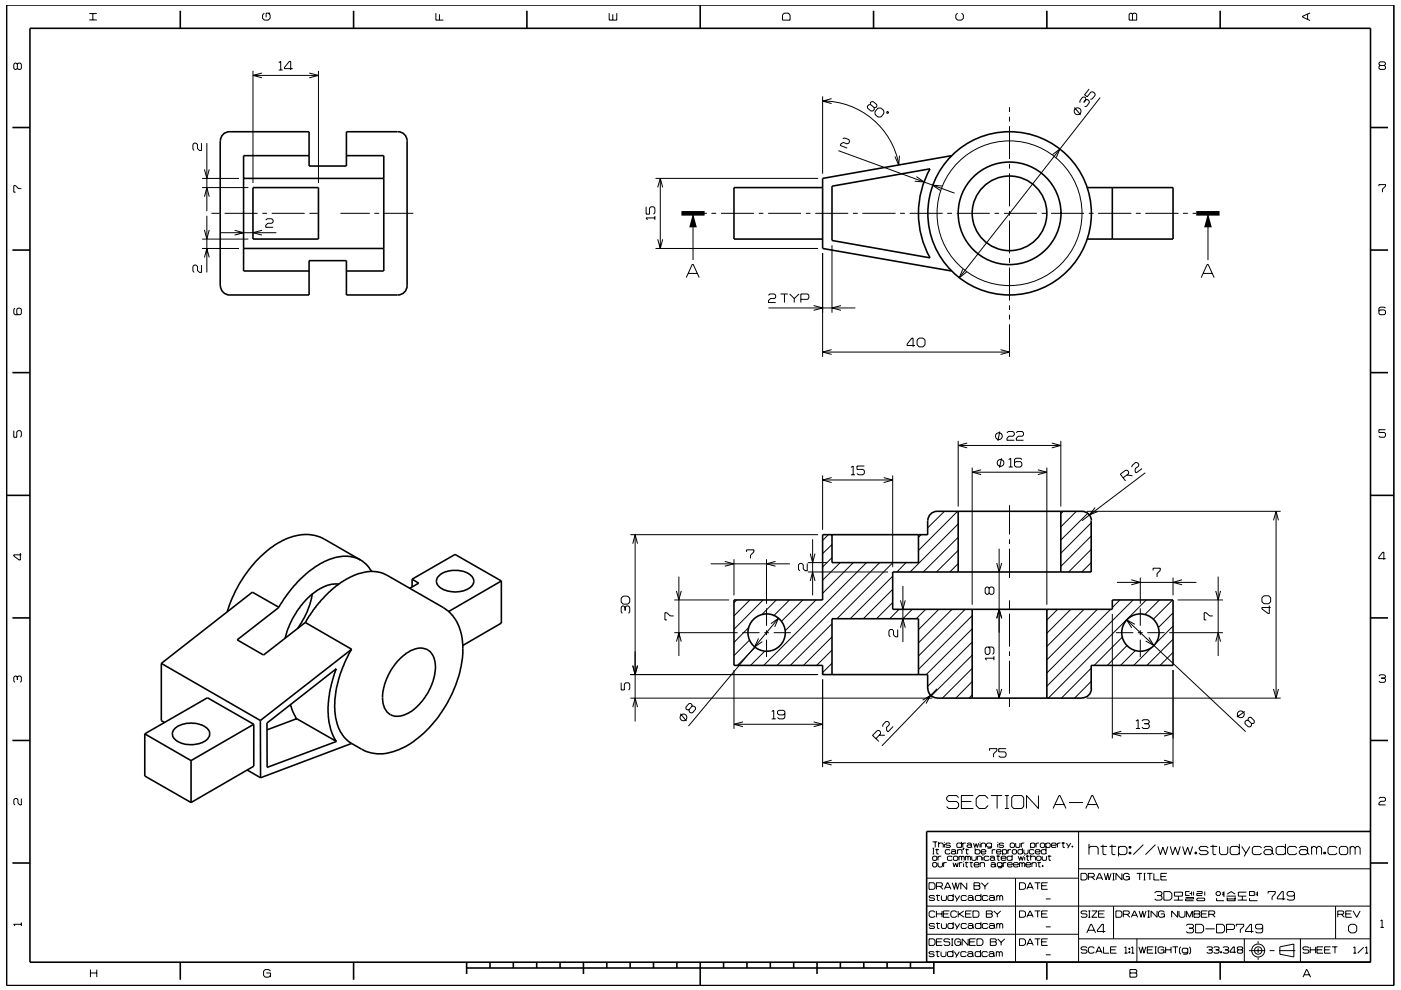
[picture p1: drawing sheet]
<svg xmlns="http://www.w3.org/2000/svg" width="297mm" height="210mm" viewBox="0 0 297 210" stroke-linecap="round" stroke-linejoin="round" font-family="sans-serif">
<g fill="none" stroke="#000" stroke-width=".21">
<path d="M3.7 13.6l-.3-.2h-.2l-.3 .2v.9l.3 .2 .5-.2M3.7 13.6l.2-.2h.4l.2 .2v.9l-.2 .2h-.4l-.2-.2M3.7 13.6v.9M18.9 4.2h1.6M18.9 2.9h1.6M19.7 2.9v1.3M53.6 15v23.8M53.6 16h13.9M55.5 15.5l-1.9 .5 1.9 .5M56 2.8l-.3 .4v.7l.3 .4h.9l.4-.4v-.7l-.4-.4M57.3 2.8h-.9v.9M59.1 13.3l.4-.3v1.9"/>
<path d="M59.1 14.9h.8M62.1 14.6h-1.8v-.3l1-1.3h.3v1.9M65.6 15.5l1.9 .5-1.9 .5M67.5 15v23.8M92.4 2.8v1.5h1.6M93.2 3v1.3M129.2 2.8v1.5h1.6v-1.5M129.9 3v1.3M166.3 2.8h.8l.4 .4v1.1h-1.6v-1.1zM203 2.8l-.4 .4v.7l.4 .4h.9l.4-.4v-.7l-.4-.4M230.9 18.9l-.9 1.2 .5 .4 .8-1h.4l.5 .3v.4l-.6 .8-.4 .1M239.6 2.8h.3l.2 .2 .3-.2h.3l.3 .2v1.3h-1.6v-1.3z"/>
<path d="M240.1 3v1.3M277.2 3v1.1M277.7 2.7l-1.6 .8v.1l1.6 .8M292.6 13.9l-.2-.3v-.2l.2-.3h.9l.2 .3v.2l-.2 .3M292.6 13.9l-.2 .2v.4l.2 .2h.9l.2-.2v-.4l-.2-.2M292.6 13.9h.9M42.7 30.3v1.6h-.4l-.4-.4v-.9l-.3-.3h-.5l-.2 .3v1l.2 .3M42.8 37.8h7.9M42.8 39.8h9.9M43.3 35.9l.6 1.9 .5-1.9M43.9 30.3v14.5M139 37.8h34.4"/>
<path d="M139.4 39.7l.6-1.9 .5 1.9M140 37.8v14.9M174.4 20.4v16.4M174.4 21.4a16.4 16.4 0 0 1 16.2 13.6M176.3 20.9l-1.9 .6 1.9 .5M177.8 32l24.6 9M178.7 29.4l.3-.2 1 .4 .1 .4-.1 .3-.4 .2-.8-.3-.5 .3-.2 .4 1.5 .5M184.6 22.2l-.1-.4 .2-.2 .4-.1 .8 .7v.4l-.1 .2h-.5M184.6 22.2l.7 .6M184.6 22.2h-.4l-.3 .4v.3l.8 .7 .4-.1 .3-.3-.1-.4M186.1 22.9h.6l.7 .5v.6l-.6 .8h-.6l-.7-.5v-.6zM188.1 23.7h.2v.3h-.3z"/>
<path d="M190.7 33l-.2 2-.8-1.8M194.3 37.5l1.6 1.1-2-.2M199.7 39.5l-2-.2 1.7 1.1M214 22.7v1M214 24.8v1M214 26.8v6.9M214 34.8v1M214 36.7v7.1M223.1 32.8l1.6-1.2-.8 1.8M227.8 22.8l1.3 1.5M228.3 24.3h.1M228.9 23h.1"/>
<path d="M230.2 21.2v-.5l-.2-.1h-.5l-.6 .8 .1 .4M230.2 21.2l-.4 .5M230.2 21.2l.4-.1 .3 .3 .1 .4-.6 .8h-.4M233.3 20.7l-29.9 38.2M292.4 39.5v-.3h1.3v.3l-.6 .6v.7M4.5 40h-.6l-.6-.6h-.4v1.4h.4M42.7 56.2v1.6h-.4l-.4-.4v-.9l-.3-.3h-.5l-.2 .3v1l.2 .3M42.8 52.7h7.9M42.8 50.7h9.9M43.3 48.8l.6 1.9 .5-1.9M43.3 41.7l.6-1.9 .5 1.9M43.3 54.6l.6-1.9 .5 1.9"/>
<path d="M43.9 45.8v12M44.8 45.2h1.8M46.7 49.4h11.9M47.6 45.2h7M49.7 48.8l1.9 .6-1.9 .5M55.5 48.8l-1.9 .6 1.9 .5M55.6 45.2h1M56.3 46.7l.3-.3h1l.3 .3v.4l-.3 .3h-.8l-.5 .4v.4h1.6M57.6 45.2h7M65.6 45.2h1.8M72.2 45.2h6.2M79.4 45.2h1"/>
<path d="M81.4 45.2h6.2M137 43.9v1.5h.7v-1.2l.3-.3h.6l.3 .3v.9l-.3 .3M138.9 46.2h-1.9l.3 .4M138.9 45.8v.8M139 52.7h34.4M139.4 50.8l.6 1.9 .5-1.9M145.5 58.9l1.3-2.8h.2l1.2 2.8M145.9 58h1.9M146.9 45.2v10M149.1 45.2h.8M150.8 45.2h1.1M152.9 45.2h7"/>
<path d="M160.9 45.2h.9M162.9 45.2h6.9M170.9 45.2h.9M172.9 45.2h6.9M174.4 53.7v22M176.4 52v14.3M180.9 45.2h1M182.8 45.2h7.1M190.8 45.2h1.1M192.9 45.2h7M200.8 45.2h1M202.9 45.2h6.9"/>
<path d="M204.1 57.1l-.7 1.8 1.5-1.2M210.9 45.2h.9M212.8 45.2h7M214 44.7v1.1M214 46.8v7M214 54.7v1M214 56.8v6.9M220.8 45.2h1M222.8 45.2h7M230.8 45.2h1.1M232.8 45.2h7.1M240.8 45.2h1"/>
<path d="M242.8 45.2h7M250.8 45.2h1M252.9 45.2h.7M254.7 58.9l1.2-2.8h.3l1.2 2.8M255.1 58h1.9M256.1 45.2v10M3.2 65.4l-.3 .2v.9l.3 .3h1.1l.2-.3v-.9l-.2-.2h-.5l-.2 .2v.9l.2 .3M162.9 62.6l.3-.2h1l.3 .2v.5l-.3 .2h-.8l-.5 .4v.5h1.6M162.9 65.3h18.4M165.5 62.4h1.5M166.3 62.4v1.8M167.4 62.3l1 1"/>
<path d="M168.4 63.3v.9M169.4 62.3l-1 1M169.8 63.5h1.4l.3-.3v-.6l-.3-.3h-1.4v1.9M172.5 64.8l1.9 .5-1.9 .5M174.4 74.7h39.6M176.3 74.2l-1.9 .5 1.9 .5M178.3 64.8l-1.9 .5 1.9 .5M194 73.3h-1.7v-.3l1-1.3h.3v1.9M194.9 71.7h.8l.4 .4v1l-.4 .5h-.8l-.5-.5v-1zM212.1 74.2l1.9 .5-1.9 .5M214 64.8v.9M214 66.8v1"/>
<path d="M214 68.8v6.9M293.7 65.4l-.2-.3h-.9l-.2 .3v1.1l.2 .3h.9l.2-.3v-.5l-.2-.3h-.9l-.2 .3M2.9 91.3v1.4h.7v-1.1l.2-.3h.5l.2 .3v.9l-.2 .2M180.4 99.1l.5-.3v1.9M183.3 98.8h-1.6v.8h1.3l.3 .2v.6l-.3 .3h-1l-.3-.3M203.2 93.5v13.9M203.2 94.5h21.7M205.1 94l-1.9 .5 1.9 .5M206.1 99.2v29.1M208 99.6l-1.9 .6 1.9 .5M211.5 97.8v.1M212 91.5l-.4 2"/>
<path d="M212.3 97.2l-.4 2M212.4 92.2h.1M213.5 91.8l.3-.3h1l.3 .3v.4l-.3 .3h-.9l-.4 .5v.4h1.6M213.9 97.5l.4-.3v1.9M213.9 99.1h.8M215.5 91.8l.2-.3h1l.3 .3v.4l-.3 .3h-.8l-.4 .5v.4h1.5M216.7 97.5l-.3-.3h-1l-.3 .3v1.3l.3 .3h1l.3-.3v-.6l-.3-.3h-1l-.3 .3M220 99.6l2 .6-2 .5M222 99.2v29.1M223 94l1.9 .5-1.9 .5M224.9 93.5v13.9M239.9 99.1l.1-.4 .8-.6 .4 .1 .3 .3-.1 .4-.7 .5v.6l.2 .3 1.2-.9"/>
<path d="M293.7 91.1h-1.3v.6h1.1l.2 .3v.5l-.2 .2h-.9l-.2-.2M4.3 117.3v1.5h-.2l-1.2-.9v-.2h1.6M133.6 113.4h39.8M134.2 115.3l.5-1.9 .5 1.9M134.7 113.4v39.6M150.7 119.6h16.8M153.7 119.1l1.9 .5-1.9 .5M155.6 118.6v7.7M158.3 117v-.4h1.5v.4l-.7 .8v.6M162.5 118.6v9.5M164.4 119.1l-1.9 .5 1.9 .5M171.2 119.5v1.6h-.5l-.4-.5v-.8l-.3-.3h-.4l-.3 .3v1l.3 .3"/>
<path d="M171.3 119.3h4.1M171.8 117.4l.5 1.9 .5-1.9M172.3 114.4v11.9M174.4 100.8v11.6M174.4 101.8h14.9M175.6 113.4l-1.2 1.2M176.3 101.3l-1.9 .5 1.9 .6M176.4 118.3l-2 2M176.4 115.5l-2 1.9M178.1 119.3l-3.7 3.8M180.4 100.7h.9M180.9 119.3l-6.5 6.5"/>
<path d="M183.7 119.3l-21.8 21.8M186.5 119.3l-21.7 21.8M187.4 101.3l1.9 .5-1.9 .6M189.3 100.8v19.5M189.3 119.3l-11.8 11.9M192.1 119.3l-1.9 2M195.3 113.4l-.6 .6M200.2 108.5l-3.5 3.5M203 108.5l-8.3 8.2M203.2 119.5l-1.8 1.8M203.2 116.7l-4.7 4.6M203.2 114l-7.5 7.3"/>
<path d="M203.2 111.1l-10.2 10.2M206.1 100.2h15.9M211.3 119.4l.5 1.9 .6-1.9M211.8 116.4v17.8M214 107.1v6.3M214 114.4v1M214 116.4v6.2M225.4 108.5l-.5 .5M228.2 108.5l-3.3 3.3M230.4 108.5h41.1M230.6 108.9l-5.7 5.7M231.3 113.7l-6.4 6.4"/>
<path d="M231.3 110.9l-6.4 6.4M231.4 116.5l-4.8 4.8M231.4 119.3l-2 2M232.2 107.7l-1.2 1.5 1.8-.7M238.1 101.3l1.2-.8v-.4l-.2-.3-.4-.1-1.2 .9 1.1 1.4M238.9 100.7l1.2 .2M242.8 100.3l-13.4 10.1M270 110.4l.6-1.9 .5 1.9M270.6 108.5v39.6M293.8 118.5h-1.5v-.3l.9-1.1h.2v1.6M132.1 126.4h1l.4 .5v.8l-.4 .4h-1l-.4-.4v-.8zM132.5 128.8l-.3-.3h-.3l-.2 .3v1l.2 .3"/>
<path d="M132.5 128.8l.3-.3h.5l.2 .3v1l-.2 .3M132.5 128.8v.7M142.8 130.6h-.7l-.7-.6h-.4v1.5h.4M143 127.3h11.6M143 134.2h13.4M143.4 125.3l.5 1.9 .5-1.9M143.4 136.1l.5-1.9 .5 1.9M143.9 122.3v16.8M156.2 127.3l-.6 .5M157.4 134.2h3.6M158.7 133.1l-3.1 3.2M158.9 135.8l-3.3 3.3"/>
<path d="M159 127.3l-3.4 3.3M160.1 137.3l-3.8 3.8M160.8 135.4l-.8 1.8 1.6-1.1M161.8 127.3l-6.2 6.2M162.1 134.2h.9M162.1 138.1l-3 3M162.5 129v3.7M162.5 133.7v1M162.5 135.7v3.7M163.4 132.3l1.7-1.2-.8 1.9M164 134.2h3.7M164.6 127.3l-3.1 3.1"/>
<path d="M165.1 131.1l-19.1 22.9M167.4 127.3l-3.3 3.2M170.2 127.3l-4.5 4.5M171.3 121.3h17M171.8 123.2l.5-1.9 .5 1.9M173 127.3l-6.5 6.5M176.4 137.9l-3.3 3.2M176.4 132.3l-8.8 8.8M176.4 135.1l-6.1 6M189.3 127.8l-3.5 3.4M189.3 122.2l-9 9M189.3 125l-6.3 6.2"/>
<path d="M190.3 133.5v1.6h-.4l-.5-.4v-.9l-.2-.3h-.4l-.3 .3v1l.3 .3M190.6 129.2l-2 2M190.9 127.3l.5 1.9 .5-1.9M190.9 133.1l.5-1.9 .5 1.9M191.4 124.3v11.9M193.4 129.2l-2 2M196.3 129.2l-2 2M199 129.2l-4.3 4.4M201.8 129.2l-7.1 7.2M204.6 129.2l-9.9 9.9M206.1 133.4l-9.7 9.7M206.1 130.6l-11.4 11.4"/>
<path d="M206.1 139l-8.7 8.6M206.1 136.2l-9.4 9.4M209.6 137.2l.3 .3v1l-.3 .3h-.4l-.3-.3v-1l.3-.3h1.2l.3 .3v1l-.3 .3M209.7 124.8v1M209.7 124.8l.3-.3h.4l.3 .3v1l-.3 .3h-.4l-.3-.3M209.7 124.8l-.2-.3h-.3l-.3 .3v1l.3 .3h.3l.2-.3M210.7 139.2v.8M210.7 139.6h-1.8l.3 .4M211.3 131.1l.5-1.9 .6 1.9M211.8 129.2v18.9M214 127.3v1.9M214 130.2v7"/>
<path d="M214 138.2v.9M224.2 129.2l-2.2 2.3M227 129.2l-5 5.1M229.8 129.2l-7.8 7.9M232.7 129.2l-10.7 10.8M235.5 129.2l-13.5 13.5M235.8 130.2v26.4M236.6 134.2h3.7M236.8 123.5h16.9M237.4 127.3l-1.6 1.6M237.9 135.2l-5.9 5.9M238.9 131.5l25.2 23.7"/>
<path d="M238.9 136.9l-4.1 4.2M239.9 123l1.9 .5-1.9 .5M240.2 127.3l-18.2 18.2M240.6 132.4l-1.7-.9 1 1.7M240.7 138l-3.1 3.1M241.3 134.2h1M241.8 122.5v5.6M241.8 129v3.7M241.8 133.7v1M241.8 135.7v3.7M243 127.3l-20.8 20.8M243.2 134.2h3.7"/>
<path d="M243.6 135.2l1 1.7-1.7-.9M244.1 137.4l-3.7 3.7M244.5 121v-.5h1.5v.5l-.7 .7v.7M245.8 127.3l-3.1 3M247.9 134.2h11.4M248.6 127.3l-4.1 4.1M248.7 130l-3.1 3.1M248.7 138.4l-2.7 2.7M248.7 135.6l-5.5 5.5M248.7 132.8l-3.8 3.8M248.7 122.5v3.8M249.7 127.3h9.6"/>
<path d="M250.6 123l-1.9 .5 1.9 .5M257.1 130.6h-.6l-.8-.6h-.4v1.5h.4M257.8 125.3l.5 1.9 .5-1.9M257.8 136.1l.5-1.9 .5 1.9M258.3 122.3v16.8M267.5 126.8l.5-.4h1l.4 .4v.8l-.4 .5h-1l-.5-.5zM269.1 128.4v1.7h-.2l-1.4-1v-.2h1.9M3.7 143.6l-.3-.2h-.2l-.3 .2v.9l.3 .2M3.7 143.6l.2-.2h.4l.2 .2v.9l-.2 .2M3.7 143.6v.6M131.7 144.8v1.5h.7v-1.2l.3-.3h.6l.2 .3v1l-.2 .2M133.6 143.1h39.8"/>
<path d="M133.6 148.1h64.1M134.2 141.2l.5 1.9 .5-1.9M134.2 150l.5-1.9 .5 1.9M144.3 151.4l1.2 1.5M145.6 152.3v.1M146.7 149.8v-.4l-.6-.2-.7 .8 .1 .4 .2 .2 .4-.1M146.7 149.8l-.6 .7M146.7 149.8h.4l.3 .2 .1 .4-.6 .8h-.5l-.3-.2v-.5M155.6 142.1v12.5M155.6 153.6h18.8M157.5 153.1l-1.9 .5 1.9 .5M163.6 150.9l.4-.2v1.8"/>
<path d="M163.6 152.5h.9M166.4 151.3l-.3 .3h-1l-.3-.3v-.4l.3-.2h1l.3 .2v1.3l-.3 .3h-1l-.3-.3M172.5 153.1l1.9 .5-1.9 .5M174.4 144.1v18.6M176.4 140.7l-2 2M185.7 156.7l1-1v-.5l-.3-.3-.4 .1-1 1 1.3 1.3M186.4 155.9h1.2M189.4 154.1l-1.1 1.1-.3-.3v-.6l.5-.6v-.4l-.2-.3h-.5l-.6 .8v.3M195.6 148.5l1.7-1-1 1.7M198.7 146.1l-11.7 12.1M206.1 147.4l-.7 .7M206.1 144.6l-3.5 3.5"/>
<path d="M206.1 141.8l-6.3 6.3M209.8 159.2v-.4h1.6v.4l-.8 .7v.7M211.3 146.1l.5 2 .6-2M213.3 158.8h-1.6v.7h1.3l.3 .3v.5l-.3 .3h-1l-.3-.3M214 140.2v6.9M214 148.2v1.7M230.4 148.1h41.1M231.3 141.7l-6.3 6.4M231.3 144.5l-3.5 3.6M235.8 155.6h12.9M237.7 155.1l-1.9 .5 1.9 .5M240.8 152.9l.5-.2v1.8"/>
<path d="M240.8 154.5h.9M242.1 152.9l.3-.2h1l.3 .2v.3l-.3 .3M242.7 153.5h.7M243.4 153.5l.3 .3v.4l-.3 .3h-1l-.3-.3M246.8 155.1l1.9 .5-1.9 .5M248.7 142.1v20.6M263.9 150.9l-1.6 1.2M264.6 152.8l.2-.6 .4-.1 .7 .8-.1 .6h-.5M264.6 152.8h-.4l-.3 .3v.4l.8 .7h.4l.2-.3v-.4M264.6 152.8l.7 .7M270 146.1l.5 2 .6-2M292.4 143.4l.2-.3h.9l.2 .3v.2l-.2 .2"/>
<path d="M292.9 143.8h.6M293.5 143.8l.2 .3v.4l-.2 .2h-.9l-.2-.2M4.5 169.4v1.3h-.3l-.4-.4v-.7l-.2-.2h-.4l-.3 .2v.9l.3 .2M174.4 161.8h74.3M176.3 161.2l-1.9 .5 1.9 .6M197.7 178.6h1M197.7 179.9h.4M197.9 179.9v1.2M198.3 178.6v1.1M198.6 180v1.1h.4M199 179l.2-.2h.6l.2 .2v.7M199 178.6v1.1"/>
<path d="M200.2 178.6v.1M200.2 179v.7M201.5 179l-.2-.2h-.6l-.2 .3 .2 .2h.6l.2 .3-.2 .1h-.6l-.2-.1M203.2 169.2l-.4-.5h-1.7l-.4 .5v.4l.4 .4h1.7l.4 .4v.7l-.4 .4h-1.7l-.4-.4M203.8 170h2.1M203.9 179l-.2-.2h-.7l-.1 .2v.6l.1 .1h.7l.2-.1M203.9 178.6v1.1M204.1 178.8v.9M204.2 179.9h.2l-.2 .4zM204.3 179.9l-.1 .4M204.8 178.8h-.5l-.2 .2M204.9 180v1.1h.4"/>
<path d="M205 179l.2-.2h.6l.2 .2v.6M206 179.4l-.2-.2h-.6l-.2 .2 .2 .3h.6l.2-.1M206 179.6l.1 .1M206.4 168.7h-2.6v2.8h2.6M206.4 178.8l.3 .9 .3-.8 .2 .8 .3-.9M206.8 179.9v1.2M207.8 178.6v.1M207.8 179v.7M208 179l.2-.2h.5l.3 .2v.7M208 178.8v.9M209.5 169.4l-.6-.7h-1.3l-.6 .7v1.4l.6 .7h1.3l.6-.7M210.1 168.7h2.4"/>
<path d="M210.2 179l-.2-.2h-.6l-.2 .2v.4l.2 .3h.6l.2-.3M210.2 178.8v.9l-.2 .2h-.6M211.4 168.7v2.8M211.5 178.6v.1M211.5 179v.7M212.8 179l-.2-.2h-.6l-.2 .3 .2 .2h.6l.2 .3-.2 .1h-.6l-.2-.1M213.1 168.7h.8M213.1 171.5h.8M213.5 168.7v2.8M214.3 178.8h.6l.2 .2v.6l-.2 .1h-.6l-.1-.1v-.6zM214.9 168.7h1.7l.4 .5v1.9l-.4 .4h-1.7l-.4-.4v-1.9zM215.3 178.8v.8l.2 .1h.6l.1-.1v-.8"/>
<path d="M216.5 178.8v.9M216.8 179.9v1.2M217.2 178.8h-.5l-.2 .2M218.5 179l.2-.2h.5l.2 .2v.6l-.2 .1h-.5l-.2-.1M218.5 178.8v1.1M219.7 178.8v.9M220.2 168.7v2.8l-2.6-2.8v2.8M220.3 178.8h-.5l-.1 .2M220.6 179l.2-.2h.5l.2 .2v.6l-.2 .1h-.5l-.2-.1zM221.7 179l.3-.2h.5l.2 .2v.6l-.2 .1h-.5l-.3-.1M221.7 178.8v1.1M221.8 179.9v1.2"/>
<path d="M222.9 179.3h1l-.1-.5h-.7l-.2 .2v.6l.2 .1h.7l.1-.1M223.3 171.5l1.2-2.8h.2l1.3 2.8M223.7 170.6h1.9M224.2 178.8v.9M224.8 178.8h-.4l-.2 .2M225.1 178.8h.7M225.4 178.6v1.1h.4M226.1 178.8l.5 .8M226.6 170.2h3M227 178.8l-.6 1.1M227.3 179.4h.2v.3h-.2zM227.4 179.4v.3"/>
<path d="M228.7 176.4v27.7M230.2 171.5l1.3-2.8h.2l1.3 2.8M230.6 170.6h1.9M230.9 179.9l.3-.4h1.3l.3 .4v1.4M230.9 179v2.3M233.3 179.5h1.4M233.8 179.2v1.9l.2 .2h.6M235.2 179.5h1.4M235.8 179.2v1.9l.2 .2h.5M237.1 179.9l.4-.4h1l.4 .4v1l-.4 .4h-1l-.4-.4M237.1 179.5v2.1M239.4 179.5h.4v.4h-.4z"/>
<path d="M239.6 179.5v.4M242.4 179.2l-2.1 2.1M245 179.2l-2.1 2.1M245.5 179.5l.5 1.8 .5-1.6 .6 1.6 .5-1.8M246.8 161.2l1.9 .6-1.9 .5M248.1 179.5l.5 1.8 .6-1.6 .5 1.6 .5-1.8M250.7 179.5l.5 1.8 .6-1.6 .5 1.6 .6-1.8M256.2 179.9l-.4-.4h-1.2l-.4 .4 .4 .5h1.2l.4 .5-.4 .4h-1.2l-.4-.4M256.6 179.5h1.5M257.2 179.2v1.9l.1 .2h.6M258.6 179.5v1.4l.3 .4h1.1l.3-.4v-1.4M262.8 179.9l-.4-.4h-1.2l-.4 .4v1l.4 .4h1.2l.4-.4"/>
<path d="M262.8 179v2.3M263.3 179.5l.9 1.4M265 179.5l-1.2 2.1M267.5 179.9l-.4-.4h-1.2l-.4 .4v1l.4 .4h1.2l.4-.4M268 179.9l.3-.4h1.1l.3 .4v1M272.5 179.9l-.3-.4h-1.3l-.3 .4v1l.3 .4h1.3l.3-.4M272.5 179v2.3M274.9 179.9l-.3-.4h-1.2l-.4 .4v1l.4 .4h1.2l.3-.4M275.5 179.9l.3-.4h1.1l.3 .4v1M278.1 179.9l.3-.4h.4l.3 .4M278.1 179.5v1.8M279.1 179.9l.4-.4h.3l.4 .4v1.4"/>
<path d="M279.1 179.9v1.4M283.5 179.9l-.4-.4h-1.2l-.3 .4v1l.3 .4h1.2l.4-.4M284.3 179.5h1.1l.3 .4v1l-.3 .4h-1.1l-.3-.4v-1zM286.3 179.9l.3-.4h.3l.4 .4M286.3 179.5v1.8M287.3 179.9l.4-.4h.3l.4 .4v1.4M287.3 179.9v1.4M292.4 169.4l.2-.3h.9l.2 .3v.3l-.2 .3h-.8l-.3 .3v.4h1.3M4.5 195.7v.7M4.5 196h-1.6l.3 .4M196.5 198.2h32.2M196.5 192.2h94.1"/>
<path d="M196.6 186.3h32.1M197 199.1h.9l.3 .4v.7l-.3 .3h-.9zM197 187.2h.9l.3 .4v.7l-.3 .3h-.9zM197.7 181.1h.4M197.7 181.8l.2-.2h.6l.1 .2v.5l-.1 .2h-.6l-.2-.2zM197.7 183.1l.2-.1h.6l.1 .1v.6l-.1 .2h-.6l-.2-.2zM198.2 190.2l-.2-.3h-.8l-.2 .3 .2 .3h.8l.2 .3-.2 .2h-.8l-.2-.2M198.2 196.1l-.2-.2h-.8l-.2 .2 .2 .3h.8l.2 .2-.2 .3h-.8l-.2-.2M198.2 193.5l-.2-.3h-.7l-.3 .3v.8l.3 .3h.7l.2-.3M198.3 180.2h.8M198.5 189.9h.8M198.5 195.9h.8"/>
<path d="M198.5 188h1.1l.2-.2v-.4l-.2-.2h-1.1v1.4M198.5 199.8h1.1M198.5 193.2v1.4M198.5 193.8h1.2M198.7 189.7v1.2l.5 .1M198.7 195.7v1.1l.5 .1M198.9 183v.7l.2 .2h.5l.2-.2v-.7M198.9 181.6v.9M199.3 188l.6 .6M199.6 181.6h-.5l-.2 .2M199.6 189.9v.9l.2 .2h.6l.3-.2v-.9M199.6 195.9v.8l.2 .2h.6l.3-.2v-.8"/>
<path d="M199.7 193.2v1.4M199.8 199.1h-1.3v1.4h1.3M200 193.8h1.1M200.1 183v.9M200.2 188.6l.7-1.4h.1l.6 1.4M200.4 188.2h1M200.7 183h-.5l-.1 .1M201.3 193.2h-1.3v1.4h1.3M201.4 199.3l-.2-.2h-.9l-.2 .5 .2 .2h.9l.2 .2v.3l-.2 .2h-.9l-.2-.2M201.4 180.4l-.1-.2h-.7l-.2 .2v.5l.2 .2h.7l.1-.2M201.7 180.4l.2-.2h.5l.2 .2v.5M201.7 199.1h.4"/>
<path d="M201.9 199.1v1.4M201.9 187.2l.5 1.4 .2-1.4 .4 1.4 .4-1.4M201.9 181.8l-.2-.2h-.7l-.1 .2v.5l.1 .2h.7l.2-.2M202.1 183l.2 .9 .3-.9 .3 .9 .3-.9M202.1 190.2l-.2-.3h-.7l-.2 .3v.6l.2 .2h.7l.2-.2M202.1 196.1l-.2-.2h-.7l-.2 .2v.6l.2 .2h.7l.2-.2M202.1 189.6v1.4M202.1 195.6v1.3M202.1 181.8l.2-.2h.6l.2 .2v.5l-.2 .2h-.6l-.2-.2zM202.4 189.9l.5 .9M202.4 195.9l.5 .8M202.6 180.8l-.2-.2h-.5l-.2 .2 .2 .3h.5l.2-.2"/>
<path d="M202.6 180.9l.2 .2M202.9 193.5l-.3-.3h-.7l-.3 .3v.8l.3 .3h.7l.3-.3M202.9 199.8h.8v.7M203 180.4l.2-.2h.6l.2 .2v.7M203 180.2v.9M203.2 193.2v1.4M203.3 181.8l.2-.2 .4 .2M203.3 181.6v.9M203.4 193.8l1 .8M203.4 183v.9M203.5 189.9l-.8 1.3M203.5 195.9l-.8 1.2"/>
<path d="M203.7 199.5l-.3-.4h-.7l-.3 .4v.7l.3 .3h.7l.3-.3M203.9 181.8v.7M203.9 181.8l.1-.2 .4 .2v.7M204 183h-.4l-.2 .1M204.3 182.7v.2M204.3 183.1v.8M204.3 193.2l-1.1 .8M204.6 183h.7M204.7 180.2h.7M204.7 181.6v.9M204.7 181.8l.1-.2 .4 .2M204.7 193.8h1.1"/>
<path d="M204.8 182.8v1l.4 .1M204.9 190.2l-.2-.3h-.7l-.2 .3v.6l.2 .2h.7l.2-.2M204.9 196.1l-.2-.2h-.7l-.2 .2v.6l.2 .2h.7l.2-.2M205 187.2v1.4l-1.3-1.4v1.4M205.2 190.2l.2-.3h.7l.2 .3v.6M205.2 196.1l.2-.2h.7l.2 .2v.6M205.2 181.8v.7M205.2 181.8l.2-.2 .4 .2v.7M205.3 199.1v1.4l-1.3-1.4v1.4M205.6 183h.7M205.6 199.8h1M205.9 182.8v1l.3 .1"/>
<path d="M206 193.2h-1.3v1.4h1.3M206 181.6v.7l.2 .2h.6l.2-.2v-.7M206.3 193.2h1l.3 .3v.8l-.3 .3h-1zM206.3 190.6l-.2-.2h-.7l-.2 .2 .2 .4h.7l.2-.2M206.3 196.5l-.2-.2h-.7l-.2 .2 .2 .4h.7l.2-.2M206.3 190.8l.2 .2M206.3 196.7l.2 .2M206.5 187.2h1.1l.2 .2-.2 .5 .2 .2v.3l-.2 .2h-1.1zM206.5 187.9h1.1M206.5 183.4h1.1l-.2-.4h-.7l-.2 .1v.6l.2 .2h.7l.2-.2M206.8 180.4l.1-.2h.7l.2 .2v.5l-.2 .2h-.7l-.1-.2M206.8 199.1h-1.2v1.4h1.2"/>
<path d="M207.1 199.1h1l.3 .4v.7l-.3 .3h-1zM207.2 181.8l.2-.2h.5l.2 .2v.7M207.2 181.6v.9M207.8 183.1l.2-.1h.6l.1 .1v.8M207.8 183v.9M208 190.2l-.2-.3h-.8l-.2 .3v.6l.2 .2h.8l.2-.2M208 196.1l-.2-.2h-.8l-.2 .2v.6l.2 .2h.8l.2-.2M208 189.6v1.4M208 195.6v1.3M208 180.7h1v-.3l-.2-.2h-.6l-.2 .2v.5l.2 .2h.6l.2-.2M208.1 187.2l.7 .8M208.4 181.3v.2"/>
<path d="M208.4 181.8v.7M208.8 188v.6M209.1 193.2h1.1l.2 .2-.2 .4 .2 .2v.3l-.2 .3h-1.1zM209.1 193.8h1.1M209.5 190.2l-.3-.3h-.7l-.2 .3v.6l.2 .2h.7l.3-.2M209.5 196.1l-.3-.2h-.7l-.2 .2v.6l.2 .2h.7l.3-.2M209.5 187.2l-.7 .8M209.7 181.8l-.2-.2h-.7l-.1 .2v.5l.1 .2h.7l.2-.2M209.7 190.2l.3-.3h.6l.2 .3v.6M209.7 196.1l.3-.2h.6l.2 .2v.6M209.9 181.8l.2-.2h.5l.3 .2v.5M210 199.1h1l.2 .2-.2 .5 .2 .2v.3l-.2 .2h-1z"/>
<path d="M210 199.8h1M210.1 183.1l.2-.1h.5l.2 .1v.6M210.4 180.2v.9M210.7 193.2l.8 .7M210.8 190.6l-.2-.2h-.6l-.3 .2v.2l.3 .2h.6l.2-.2M210.8 196.5l-.2-.2h-.6l-.3 .2v.2l.3 .2h.6l.2-.2M210.8 190.8l.2 .2M210.8 196.7l.2 .2M210.9 182.2l-.3-.3h-.5l-.2 .3 .2 .3h.5l.3-.2M210.9 182.3l.1 .2M211 183.5l-.2-.2h-.5l-.2 .2 .2 .4h.5l.2-.2M211 183.7l.2 .2"/>
<path d="M211 180.2h-.4l-.2 .2M211.3 181.6h.7M211.3 180.7h1l-.2-.5h-.6l-.2 .2v.5l.2 .2h.6l.2-.2M211.3 190.2l.2-.3 .5 .3M211.3 189.9v1.1M211.3 195.9v1M211.3 196.1l.2-.2 .5 .2M211.5 193.9v.7M211.5 199.1l.8 .8M211.6 181.4v1l.3 .1M212 190.2l.2-.3 .4 .3v.8M212 190.2v.8"/>
<path d="M212 196.1v.8M212 196.1l.2-.2 .4 .2v.8M212.2 193.2l-.7 .7M212.3 182h1v-.2l-.2-.2h-.6l-.2 .2v.5l.2 .2h.6l.2-.2M212.3 199.9v.6M212.5 183.1l-.2-.1h-.7l-.2 .1v.5l.2 .2h.7l.2-.2M212.5 183v.9l-.2 .2h-.7M212.6 180.4l.1-.2h.6l.1 .2v.5l-.1 .2h-.6l-.1-.2M212.6 180.2v1.1M212.7 183v.9M213 199.1l-.7 .8M213.4 183h-.5l-.2 .1"/>
<path d="M213.6 183.4h1l-.1-.4h-.7l-.2 .1v.6l.2 .2h.7l.1-.2M213.7 180.2v.9M214.4 180.2h-.5l-.2 .2M214.6 181.8l-.2-.2h-.7l-.2 .2v.5l.2 .2h.7l.2-.2M214.6 181.3v1.2M214.6 180.4l.2-.2h.5l.2 .2v.5l-.2 .2h-.5l-.2-.2zM214.9 183.4h1l-.2-.4h-.6l-.2 .1v.6l.2 .2h.6l.2-.2M215.3 186.3v17.8M215.9 181.6l.3 .9 .2-.8 .3 .8 .3-.9M216.2 183v.9M216.2 183.1l.2-.1 .3 .1M216.2 199.1h.9l.3 .4v.7l-.3 .3h-.9z"/>
<path d="M216.2 187.2h.9l.3 .4v.7l-.3 .3h-.9zM216.2 193.2h.9l.3 .3v.8l-.3 .3h-.9zM216.7 183.1l.2-.1 .4 .1v.8M216.7 183.1v.8M216.8 180.4l-.2-.2h-.6l-.2 .2v.5l.2 .2h.6l.2-.2M217.1 180.2v.7l.2 .2h.5l.2-.2v-.7M217.3 181.3v.2M217.3 181.8v.7M217.5 183.4h1l-.1-.4h-.7l-.2 .1v.6l.2 .2h.7l.1-.2M217.5 181.6h.8M217.7 194.6l.7-1.4 .7 1.4M217.7 188.6l.7-1.4 .7 1.4"/>
<path d="M217.8 181.4v1l.4 .1M217.9 194.1h1M217.9 188.2h1M218.5 181.8l.2-.2h.6l.2 .2v.7M218.5 181.3v1.2M218.8 183.1l.2-.1h.5l.2 .1v.8M218.8 183v.9M219.2 180.4l-.1-.2h-.7l-.2 .2v.5l.2 .2h.7l.1-.2M219.4 199.1h1.2M219.4 193.2h1.2M219.4 187.2h1.2M219.5 180.7h1l-.2-.5h-.6l-.2 .2v.5l.2 .2h.6l.2-.2"/>
<path d="M219.8 181.8l.2-.2h.5l.2 .2v.5l-.2 .2h-.5l-.2-.2zM220 183h.7M220 187.2v1.4M220 193.2v1.4M220 199.1v1.4M220.3 182.8v1l.3 .1M220.8 199.8h1.1M220.8 193.8h1.1M220.8 187.9h1.1M221 183.6h.1v.2h-.1zM221 181.6v.7l.1 .2h.6l.2-.2v-.7M221.1 183.6v.2"/>
<path d="M221.7 196.6h1.1M221.7 190.7h1.1M221.8 180.4l-.2-.2h-.6l-.2 .2v.5l.2 .2h.6l.2-.2M222.1 199.1h-1.3v1.4h1.3M222.1 187.2h-1.3v1.4h1.3M222.1 193.2h-1.3v1.4h1.3M222.1 181.6h.8M222.4 181.4v1l.4 .1M228.7 199.1h61.9M228.7 184.3h61.9M229.2 185.2h.9l.4 .4v.7l-.4 .3h-.9zM230.4 197.9l.9-1.9h.1l.9 1.9"/>
<path d="M230.5 193.4l-.2-.2h-.9l-.2 .2 .2 .4h.9l.2 .2v.3l-.2 .3h-.9l-.2-.3M230.7 197.3h1.3M230.8 186h1l.2-.2v-.3l-.2-.3h-1v1.4M230.8 193.2h.4M230.8 194.6h.4M231 193.2v1.4M231.5 186l.6 .6M231.5 193.2h1.1l-1.1 1.4h1.1M232.4 186.6l.6-1.4h.2l.6 1.4M232.6 186.2h1M232.9 193.8h1.1M234.1 185.2l.4 1.4 .4-1.4 .3 1.4 .4-1.4"/>
<path d="M234.2 193.2h-1.3v1.4h1.3M234.4 197.6h-1.7v-.3l.9-1.3h.3v1.9M235.9 185.2h.4M235.9 186.6h.4M236.1 185.2v1.4M236.1 192.2v6.9M236.6 193.2h1l.3 .3v.8l-.3 .3h-1zM237.9 185.2v1.4l-1.3-1.4v1.4M238.2 193.9h1l.2-.2v-.3l-.2-.2h-1v1.4M238.7 185.9h.7v.7M238.9 193.9l.7 .7M239.4 180.8h.4v.3h-.4z"/>
<path d="M239.4 185.6l-.3-.4h-.6l-.3 .4v.7l.3 .3h.6l.3-.3M239.6 180.8v.3M239.9 194.6l.6-1.4 .7 1.4M240.1 194.1h.9M241 185.2h1.1M241 199.1v5M241.5 193.2l.4 1.4 .4-1.4 .3 1.4 .4-1.4M241.6 185.2v1.4M242.5 185.2h.4M242.5 186.6h.4M242.7 185.2v1.4M243.2 185.2h1.1"/>
<path d="M243.3 193.2h.5M243.3 194.6h.5M243.5 193.2v1.4M243.8 185.2v1.4M244.6 185.2v1.4h1.2M244.8 189.4l.3-.3h1l.3 .3v.2l-.3 .3M245.3 193.2v1.4l-1.2-1.4v1.4M245.4 189.9h.7M246.1 189.9l.3 .3v.5l-.3 .2h-1l-.3-.2M246.1 193.8h.8v.8M246.1 185.9h1.1M246.8 189.1h1.2l.5 .4v1l-.5 .4h-1.2z"/>
<path d="M246.9 193.5l-.4-.3h-.6l-.3 .3v.8l.3 .3h.6l.4-.3M247.4 185.2h-1.3v1.4h1.3M248.9 190.9h1.9M249 189.2h1.7v.9h-1.7zM249.7 193.2v1.4l-1.3-1.4v1.4M249.8 190.1v.8M250 193.2v1.1l.3 .3h.6l.3-.3v-1.1M251.4 190.4h1.7v.3h-1.7v.3h1.7M251.5 196.3l.3-.3h1l.3 .3v.3l-.3 .3M251.5 194.6v-1.4l.7 1.4 .6-1.4v1.4M252.1 196.9h.7M252.2 189.1h-.8v.8h.8"/>
<path d="M252.2 189.5h.4M252.6 189.1v.8M252.8 196.9l.3 .2v.5l-.3 .3h-1l-.3-.3M253.1 189.1v.8M253.1 193.2h1.1l.2 .2-.2 .4 .2 .3v.2l-.2 .3h-1.1zM253.1 193.8h1.1M253.4 180.8h.3v.3h-.3zM253.5 196h1.3l.4 .5v.9l-.4 .5h-1.3zM253.5 180.8v.3M253.7 189.1h1.2v.4h-1.2v.4h1.2M253.7 190.7l.2-.2h1.4l.1 .4-.1 .1h-1.4zM254.7 193.8h1.1"/>
<path d="M255.4 189.1v.8M255.6 197h2M256 193.2h-1.3v1.4h1.3M256.3 193.9h1l.3-.2v-.3l-.3-.2h-1v1.4M257 193.9l.6 .7M257.9 196h1.3l.4 .5v.9l-.4 .5h-1.3zM257.9 190.5v.5h1.6M258.1 189.1h.4l.3 .3v.2l-.3 .3h-.4l-.3-.3zM259.1 189.4h.4M259.1 189.8h.4M259.5 189.1v1.1M260.1 197.1h1.4l.2-.2v-.6l-.2-.3h-1.4v1.9"/>
<path d="M260.1 190.1h1.9M260.2 190.7h1.7M260.2 190.4v.6h1.7v-.6M260.2 189.6l.8-.5 .9 .5M262.1 196.5v-.5h1.6v.5l-.7 .6v.8M262.4 190.9h2M263.4 190.1v.8M263.8 199.1v5M264.2 189.2h-1.6v.9h1.6M264.9 189.1h1v.8h-1zM264.9 190.5v.5h1.7M265.8 197.6h-1.7v-.3l1-1.3h.2v1.9"/>
<path d="M266.2 189.4h.4M266.2 189.8h.4M266.6 189.1v1M266.7 199.6v.5M267.7 196.7l-.2 .3h-1.1l-.2-.3v-.4l.2-.3h1.1l.2 .3v1.3l-.2 .3h-1.1l-.2-.3M268.9 189.5v-.4h1.5v.4l-.7 .7v.7M269.7 180.6l-.3-.4h-1.1l-.3 .4v.3l.3 .4h1.1l.3-.4M269.7 180.9l.4 .4M272.5 190.7h-1.7v-.3l1-1.3h.3v1.8M274.4 189.8l-.2 .3h-1l-.3-.3v-.4l.3-.3h1l.2 .3v1.3l-.2 .2h-1l-.3-.2M275.7 199.1v5M277.2 180.6l-.3-.4h-1.1l-.3 .4v.3l.3 .4h1.1l.3-.4"/>
<path d="M277.2 180.9l.4 .4M280.7 180.8h.3v.3h-.3zM280.9 180.8v.3M283.2 192.2v6.9M283.6 193.9h1.1l.2-.2v-.3l-.2-.2h-1.1v1.4M284.4 193.9l.6 .7M285.3 193.8h1.1M285.9 196.5l.5-.5h.8l.5 .5v.9l-.5 .5h-.8l-.5-.5zM286.6 193.2h-1.3v1.4h1.3M286.9 193.2l.8 1.4 .7-1.4M292.7 195.4l.3-.3v1.6M292.7 196.7h.7"/>
<path d="M19.2 206.4h1.3M19.2 205.7v1.6M20.5 205.7v1.6M56.5 206.4h.9v.9M57.4 206l-.4-.4h-.8l-.3 .4v.9l.3 .4h.8l.4-.4M198.1 202l-.2-.2h-.8l-.2 .2 .2 .3h.8l.2 .3-.2 .3h-.8l-.2-.2M198.4 201.8h.8M198.7 201.6v1.2l.4 .1M199.5 201.8v.9l.2 .2h.7l.2-.2v-.9M201.7 200.5h.4M202.1 202l-.3-.2h-.7l-.2 .2v.7l.2 .2h.7l.3-.2M202.1 201.5v1.4"/>
<path d="M202.3 201.8l.6 .9M203.4 201.8l-.8 1.3M204.9 202l-.3-.2h-.7l-.2 .2v.7l.2 .2h.7l.3-.2M205.1 202.1l.3-.3h.6l.2 .3v.6M206.2 202.5l-.2-.2h-.6l-.3 .2v.2l.3 .2h.6l.2-.2M206.2 202.7l.3 .2M207.9 202.1l-.2-.3h-.7l-.2 .3v.6l.2 .2h.7l.2-.2M207.9 201.5v1.4M209.4 202.1l-.2-.3h-.8l-.2 .3v.6l.2 .2h.8l.2-.2M209.7 202.1l.2-.3h.6l.2 .3v.6M210.7 202.5l-.2-.2h-.6l-.2 .2 .2 .4h.6l.2-.2M210.7 202.7l.2 .2"/>
<path d="M211.2 201.8v1.1M211.2 202.1l.2-.3 .5 .3M211.9 202.1l.2-.3 .4 .3v.8M211.9 202.1v.8M217.7 200.5l.7-1.4 .7 1.4M217.9 200.1h1M221.7 202.5h1.1M230.5 201l-.2-.2h-.9l-.2 .4 .2 .3h.9l.2 .2v.3l-.2 .2h-.9l-.2-.2M232 201.1l-.3-.3h-.6l-.3 .3v.8l.3 .3h.6l.3-.3M232.3 202.2l.7-1.4 .7 1.4M232.5 201.8h1M234 200.8v1.4h1.2"/>
<path d="M235.5 201.5h1M236.7 200.8h-1.2v1.4h1.2M238.4 202.2h.7M238.4 201l.3-.2v1.4M239.3 201.1h.3v.2h-.3zM239.3 201.9h.3v.2h-.3zM239.4 201.1v.2M239.4 201.9v.2M239.6 205.6h1.2l.2 .3-.2 .5 .2 .2v.4l-.2 .3h-1.2zM239.6 206.4h1.2M239.9 202.2h.6M239.9 201l.3-.2v1.4"/>
<path d="M241.5 200.8l.4 1.4 .3-1.4 .3 1.4 .4-1.4M243.2 201.5h1.1M244.5 200.8h-1.3v1.4h1.3M244.8 200.8h.4M244.8 202.2h.4M245 200.8v1.4M246.1 201.5h.7v.7M246.8 201.1l-.3-.3h-.6l-.4 .3v.8l.4 .3h.6l.3-.3M247.1 201.5h1.2M247.1 200.8v1.4M248.3 200.8v1.4M248.6 200.8h1.2"/>
<path d="M249.2 200.8v1.4M250.4 200.8a1.09 1.09 0 0 0 0 1.6M251.8 201.3l-.2-.2h-.7l-.2 .2v.6l.2 .2h.7l.2-.2M251.8 201.1v1.1l-.2 .2h-.7M252.1 200.8a1.1 1.1 0 0 1 0 1.6M255.9 201l.2-.2h.7l.2 .2-.2 .5M256.3 201.5h.5M256.8 201.5l.2 .2v.3l-.2 .2h-.7l-.2-.2M257.3 201l.3-.2h.7l.2 .2-.2 .5M257.8 201.5h.5M258.3 201.5l.2 .2v.3l-.2 .2h-.7l-.3-.2M258.8 201.9h.2v.2h-.2z"/>
<path d="M258.9 201.9v.2M259.3 201l.2-.2h.8l.2 .2-.2 .5M259.7 201.5h.6M260.3 201.5l.2 .2v.3l-.2 .2h-.8l-.2-.2M262 202h-1.2v-.2l.7-1h.2v1.4M262.5 201.5l-.2-.3v-.2l.2-.2h.8l.2 .2-.2 .5M262.5 201.5h.8M262.5 201.5l-.2 .2v.3l.2 .2h.8l.2-.2v-.3l-.2-.2M264.8 201.6h3.4M266.7 201.1v1M266.7 203.1v.5M269.2 201.6h1"/>
<path d="M271.2 201.6h3.4M274.3 203l-2.9-.6v-1.6l2.9-.6v2.8M276.3 207.3l.7-1.6h.1l.8 1.6M276.5 206.8h1.1M277.5 201l-.2-.2h-.9l-.2 .4 .2 .3h.9l.2 .2v.3l-.2 .2h-.9l-.2-.2M277.8 201.5h1.1M277.8 200.8v1.4M278.9 200.8v1.4M279.2 201.5h1.1M280.5 200.8h-1.3v1.4h1.3M280.8 201.5h1.1M282.1 200.8h-1.3v1.4h1.3"/>
<path d="M282.4 200.8h1.1M283 200.8v1.4M286.9 202.2h.7M286.9 201l.4-.2v1.4M289.1 200.9l-1.2 1.3M289.4 202.2h.7M289.4 201l.4-.2v1.4"/>
<circle cx="228.5" cy="23.6" r=".73"/>
<circle cx="214" cy="45.2" r="15.4"/>
<circle cx="211.8" cy="92.5" r=".74"/>
<circle cx="212.2" cy="98.2" r=".73"/>
<circle cx="144.9" cy="152.2" r=".73"/>
<circle cx="263.1" cy="151.5" r=".73"/>
<circle cx="266.8" cy="201.6" r="1.38"/>
<circle cx="266.8" cy="201.6" r=".79"/>
</g>
<g fill="none" stroke="#000" stroke-width=".34">
<path d="M1.4 1.1h294.1v207.9h-294.1zM6.4 6h284.2v198.1h-284.3zM38.2 2.3v3.7M75 2.3v3.7M111.7 2.3v3.7M148.5 1.1v4.9M185.2 2.3v3.7M222 2.3v3.7M258.7 2.3v3.7M2.6 27h3.7M46.7 29.9v30.7M48.7 27.9h16.8v7.3h7.9v-7.3h10.9"/>
<path d="M48.7 27.9a1.92 1.92 0 0 0-2 2M51.6 37.8h29.8M53.6 39.8h13.9v10.9h-13.9zM65.5 33h-13.9v24.5h13.9M73.4 33h8v24.5h-8M84.4 27.9a1.94 1.94 0 0 1 1.9 2M86.3 29.9v30.7M174.4 39.8h-18.8v10.9h18.8M176.4 39.5l20.8-3.7a19.4 19.4 0 0 0 0 18.9l-20.8-3.7zM201.8 33l-27.4 4.8v14.9M230.5 39.8h18.2v10.9h-18.2M235.8 39.8v10.9"/>
<path d="M290.6 27h3.7M2.6 53h3.7M51.6 52.7h29.8M174.4 52.7l27.4 4.8M290.6 53h3.7M2.6 79h3.7M46.7 60.6a1.97 1.97 0 0 0 2 2M48.7 62.6h16.8v-7.3h7.9v7.3h10.9M86.3 60.6a1.98 1.98 0 0 1-1.9 2M290.6 79h3.7M1.4 105.1h4.9M76.5 118.8l-1.8-.7-2-.1-2.6 .5-2.2 1.1-2.5 1.7-2.4 2.2-2.7 3.4-1.2 1.9"/>
<path d="M76.5 118.8l1.3 1 1 1.4M76.5 118.8l-7.8-4.5a8.9 8.9 0 0 0-8.5 .2 25.1 25.1 0 0 0-11.9 14.7l-.1 .5M176.4 113.4v5.9h18.3v-5.9M196.7 110.4v3h-22.3v13.9h-18.8v13.8h18.8v2h22.3v3M203.2 108.5v12.8M224.9 108.5v12.8M231.4 110.4v10.9h-42.1v7.9h46.5v-1.9h12.9v13.8h-17.3v5M231.4 110.4a1.98 1.98 0 0 0-2-1.9h-30.7a1.97 1.97 0 0 0-2 1.9M290.6 105.1h4.9M2.6 131.1h3.7M53.5 125.6l-19.3 15.1M53.5 125.6l5.6 3.2"/>
<path d="M59.1 128.8l-8.8 6.9 5.6 3.2 8.8-6.9M64.7 132l2.8-4 2.3-2.4 1.5-1.4 2-1.3 1.9-.9 2.3-.7 1.7-.1 1.2 .2 1.6 .6 12.5 7.2 1.4 1.3 1 1.4 .5 1.1 .5 2a21.5 21.5 0 0 1-3 14 21.8 21.8 0 0 1-11.3 10.4 8.3 8.3 0 0 1-6.9-.5l-2.2-1.2M64.7 132l9.8 5.7M66.2 126l-.3 1.6-.8 2.3-2 3.4M71.8 123.9a8.4 8.4 0 0 0-6.4 2.8l-1.6 1.8-1.8 2.7-.9 2.1-.6 2.1M74.5 137.7l-1.3 2.7-1.3 3.4-.7 2.9-.2 2.8 .1 2.5 .7 2.6 1.1 1.7 1.6 1.4M74.5 137.7l-19.3 15.1M84.6 139.9l.2-.2a5.7 5.7 0 0 1 5.2-2.1 3.6 3.6 0 0 1 2.3 3.8v.6a12.1 12.1 0 0 1-6.5 9.6 3.2 3.2 0 0 1-4.7-2.9v-.2a12.1 12.1 0 0 1 3.5-8.6zM87.4 122.8v1.7M87.4 122.8l1.4 .9-1.9 1.1M87.4 122.8l9.1-5.2 9.8 5.6M93.3 121.9a5.8 5.8 0 0 1 6.8 .4 1.82 1.82 0 0 1-1.3 2.8 5.5 5.5 0 0 1-6.1-1.1 1.63 1.63 0 0 1 .6-2.1z"/>
<path d="M106.3 123.2v9l-8.2 4.7M106.3 123.2l-11.2 6.5M206.1 129.2v18.9M222 129.2v18.9M290.6 131.1h3.7M2.6 157.1h3.7M30.7 155.7v8.9l9.8 5.6M30.7 155.7l9.8 5.6M34.2 140.7v12.2l.7 .3M34.2 140.7l21 12.1v12.2M37.2 154.4a5.8 5.8 0 0 1 6.8 .2 1.7 1.7 0 0 1-1 2.8 5.4 5.4 0 0 1-6.2-.9 1.55 1.55 0 0 1 .4-2.1zM53.8 153.6l-9.8-5.6-13.3 7.7"/>
<path d="M53.8 153.6v8.9l-13.3 7.7M53.8 153.6l-13.3 7.7M56.6 153.4l14.7-11.5-.8 2.2-.6 3-.3 4 .1 1.9 .4 1.8 .7 1.7 .5 .8-14.7 5.5zM61.6 149.5l.5 1.6 .8 1.3M62.9 152.4l8.4 4.9M62.9 152.4l-6.3 2.4M74.5 157.7l-19.3 7.3M176.4 143.1v-11.9h18.3v11.9M196.7 146a1.98 1.98 0 0 0 2 2M198.7 148.1h30.7M231.4 146a1.97 1.97 0 0 1-2 2M290.6 157.1h3.7"/>
<path d="M40.5 161.3v8.9M52.4 163.3l2.8 1.7M290.6 176.4h-94.1v27.7M2.6 183h3.7M290.6 183h3.7M38.2 204.1v3.7M75 204.1v3.7M98.9 205.3h99.1M98.9 204.1v2.5M103.9 204.1v1.2M108.8 204.1v1.2M113.8 204.1v1.2"/>
<path d="M118.7 204.1v1.2M123.7 204.1v2.5M128.6 204.1v1.2M133.6 204.1v1.2M138.6 204.1v1.2M143.5 204.1v1.2M148.5 204.1v4.9M153.4 204.1v1.2M158.4 204.1v1.2M163.3 204.1v1.2M168.3 204.1v1.2M173.2 204.1v2.5"/>
<path d="M178.2 204.1v1.2M183.1 204.1v1.2M188.1 204.1v1.2M193 204.1v1.2M198 204.1v2.5M222 204.1v3.7M258.7 204.1v3.7"/>
<circle cx="214" cy="45.2" r="7.9"/>
<circle cx="214" cy="45.2" r="17.3"/>
<circle cx="214.1" cy="45.2" r="10.9"/>
<circle cx="162.5" cy="134.2" r="4"/>
<circle cx="241.8" cy="134.2" r="4"/>
</g>
<path d="M144.5 45.2h4.9M253.6 45.2h5" fill="none" stroke="#000" stroke-width=".97" stroke-linecap="butt"/>
<path d="M146.9 45.2l.8 3h-1.6zM256.1 45.2l.8 3h-1.6z" fill="#000"/>
</svg>
